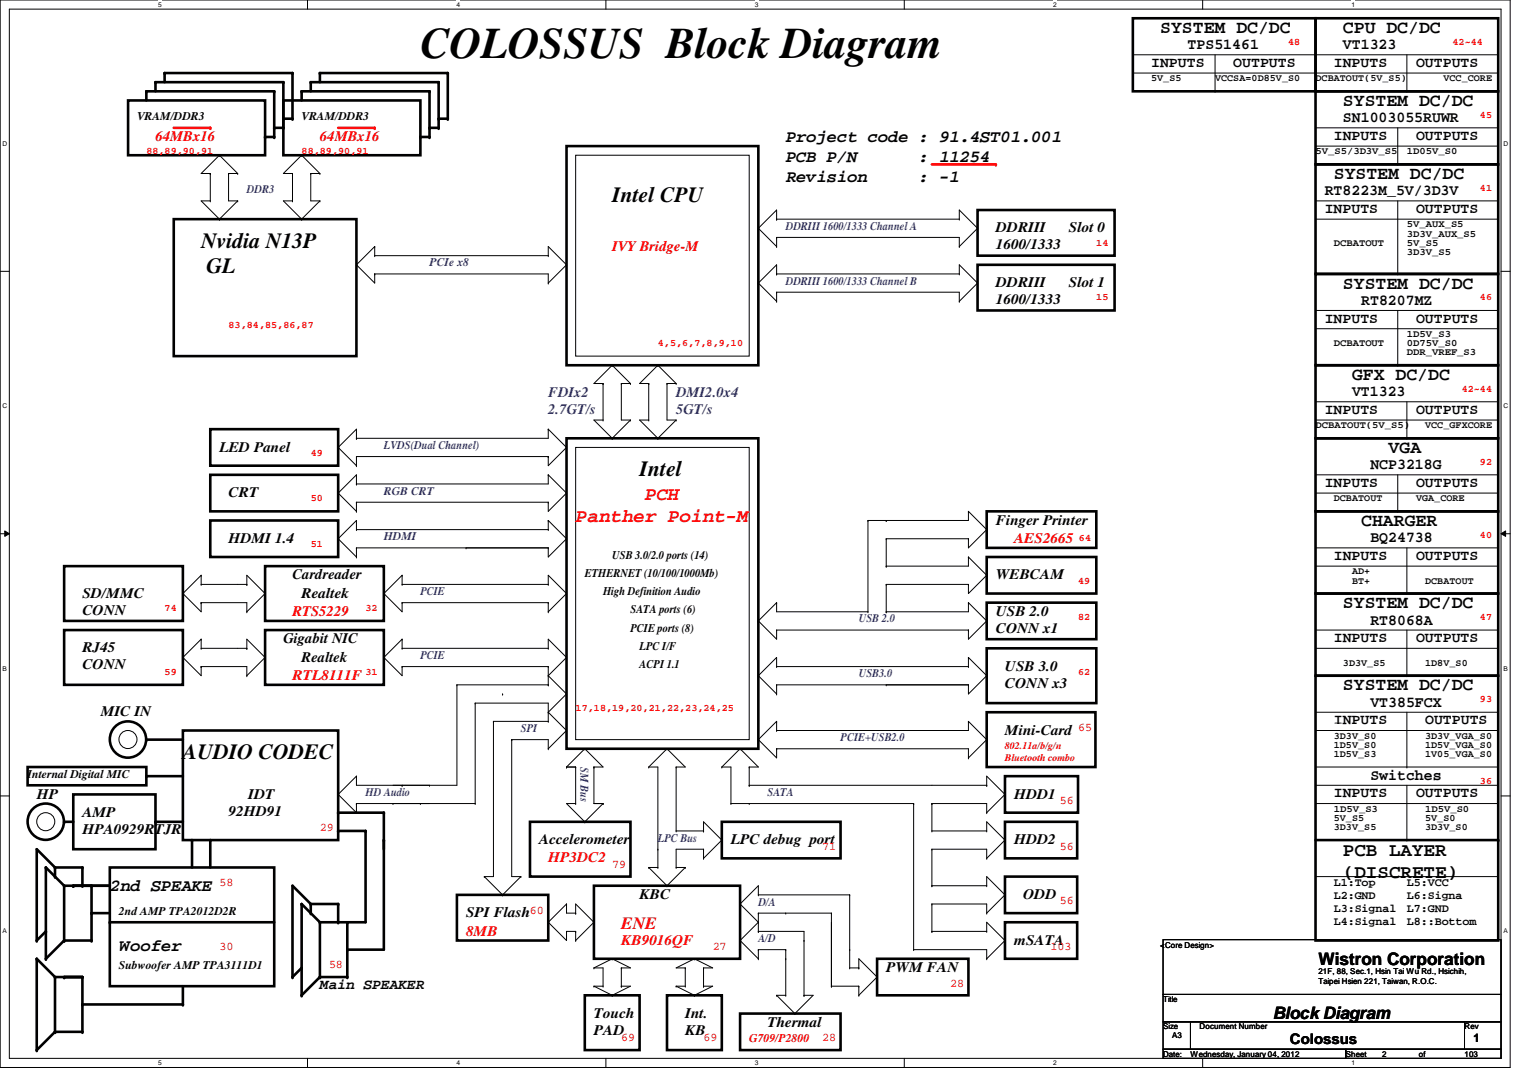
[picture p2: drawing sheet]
<svg xmlns="http://www.w3.org/2000/svg" width="297mm" height="210mm" viewBox="0 0 297 210" stroke-linecap="round" stroke-linejoin="round" font-family="sans-serif">
<defs><g id="words">
<text font-size="8.5" x="81.8" y="11.2">COLOSSUS Block Diagram</text>
<g font-size="4.2">
<text x="119.2" y="39.4">Intel CPU</text>
<text x="39.2" y="48.3">Nvidia N13P</text>
<text x="40.2" y="53.2">GL</text>
<text x="124.5" y="92.7">Intel</text>
<text x="35.6" y="147.8">AUDIO CODEC</text>
</g>
<g font-size="3.7" fill="#f00">
<text x="112.1" y="101.6">Panther Point-M</text>
<text x="125.5" y="97.4">PCH</text>
</g>
<g font-size="3.7">
<text x="261.4" y="166.8">PCB LAYER</text>
<text x="261.4" y="171">(DISCRETE)</text>
</g>
<g font-size="3.5">
<text x="225.8" y="6.4">SYSTEM DC/DC</text>
<text x="261.4" y="6.4">CPU DC/DC</text>
<text x="261.4" y="20.6">SYSTEM DC/DC</text>
<text x="259.6" y="34.8">SYSTEM DC/DC</text>
<text x="261.4" y="56.2">SYSTEM DC/DC</text>
<text x="263.2" y="74">GFX DC/DC</text>
<text x="270.3" y="88.2">VGA</text>
<text x="265" y="102.4">CHARGER</text>
<text x="261.4" y="118.4">SYSTEM DC/DC</text>
<text x="261.4" y="134.4">SYSTEM DC/DC</text>
</g>
<g font-size="3.3">
<text x="152.9" y="27.7">Project code : 91.4ST01.001</text>
<text x="152.9" y="31.6">PCB P/N</text>
<text x="152.9" y="35.4">Revision</text>
<text x="178.8" y="31.6">: 11254</text>
<text x="178.8" y="35.4">: -1</text>
<text x="21.4" y="173.5">2nd SPEAKE</text>
<text x="23.4" y="185.1">Woofer</text>
<text x="256.6" y="187.9">Wistron Corporation</text>
<text x="247.7" y="198.5">Block Diagram</text>
</g>
<text font-size="3.3" fill="#f00" x="120.9" y="180.8">ENE</text>
<g font-size="3">
<text x="231.2" y="9.6">TPS51461</text>
<text x="261.4" y="9.6">VT1323</text>
<text x="261.4" y="23.8">SN1003055RUWR</text>
<text x="257.8" y="38.1">RT8223M_5V/3D3V</text>
<text x="265" y="59.4">RT8207MZ</text>
<text x="263.2" y="77.2">VT1323</text>
<text x="266.7" y="91.4">NCP3218G</text>
<text x="266.7" y="105.6">BQ24738</text>
<text x="266.7" y="121.6">RT8068A</text>
<text x="266.7" y="137.6">VT385FCX</text>
<text x="266.7" y="151.8">Switches</text>
</g>
<g font-size="2.8">
<text x="224.1" y="13">INPUTS</text>
<text x="240.1" y="13">OUTPUTS</text>
<text x="259.6" y="13">INPUTS</text>
<text x="275.6" y="13">OUTPUTS</text>
<text x="259.6" y="27.3">INPUTS</text>
<text x="275.6" y="27.3">OUTPUTS</text>
<text x="257.8" y="41.5">INPUTS</text>
<text x="275.6" y="41.5">OUTPUTS</text>
<text x="193.8" y="45.3">DDRIII</text>
<text x="208.1" y="45.3">Slot 0</text>
<text x="193.8" y="48.6">1600/1333</text>
<text x="193.8" y="55.9">DDRIII</text>
<text x="193.8" y="59.2">1600/1333</text>
<text x="208.1" y="55.9">Slot 1</text>
<text x="257.8" y="62.8">INPUTS</text>
<text x="275.6" y="62.8">OUTPUTS</text>
<text x="257.8" y="80.6">INPUTS</text>
<text x="275.6" y="80.6">OUTPUTS</text>
<text x="42.7" y="87.9">LED Panel</text>
<text x="257.8" y="94.8">INPUTS</text>
<text x="275.6" y="94.8">OUTPUTS</text>
<text x="44.5" y="96.8">CRT</text>
<text x="44.5" y="105.7">HDMI 1.4</text>
<text x="193.8" y="102.2">Finger Printer</text>
<text x="56.9" y="112.8">Cardreader</text>
<text x="193.8" y="112.8">WEBCAM</text>
<text x="259.6" y="109.1">INPUTS</text>
<text x="275.6" y="109.1">OUTPUTS</text>
<text x="16" y="116.4">SD/MMC</text>
<text x="16" y="119.7">CONN</text>
<text x="58.7" y="116.4">Realtek</text>
<text x="193.8" y="119.9">USB 2.0</text>
<text x="55.2" y="125.3">Gigabit NIC</text>
<text x="193.8" y="123.2">CONN x1</text>
<text x="259.6" y="125.1">INPUTS</text>
<text x="275.6" y="125.1">OUTPUTS</text>
<text x="16" y="127">RJ45</text>
<text x="16" y="130.3">CONN</text>
<text x="58.7" y="128.8">Realtek</text>
<text x="195.6" y="130.6">USB 3.0</text>
<text x="195.6" y="133.9">CONN x3</text>
<text x="19.6" y="139.5">MIC IN</text>
<text x="195.6" y="143">Mini-Card</text>
<text x="259.6" y="141.1">INPUTS</text>
<text x="277.4" y="141.1">OUTPUTS</text>
<text x="7.2" y="155.5">HP</text>
<text x="48.3" y="155.5">IDT</text>
<text x="197.4" y="155.5">HDD1</text>
<text x="259.6" y="155.3">INPUTS</text>
<text x="275.6" y="155.3">OUTPUTS</text>
<text x="16" y="159">AMP</text>
<text x="44.5" y="158.8">92HD91</text>
<text x="16" y="162.3">HPA0929RTJR</text>
<text x="104.9" y="164.4">Accelerometer</text>
<text x="142.3" y="164.4">LPC debug port</text>
<text x="197.4" y="164.4">HDD2</text>
<text x="90.7" y="178.6">SPI Flash</text>
<text x="124.5" y="175">KBC</text>
<text x="199.2" y="175">ODD</text>
<text x="197.4" y="183.9">mSATA</text>
<text x="172.5" y="189.3">PWM FAN</text>
<text x="62.3" y="192.7">Main SPEAKER</text>
<text x="115.6" y="198.2">Touch</text>
<text x="115.6" y="201.5">PAD</text>
<text x="133.4" y="198.2">Int.</text>
<text x="133.4" y="201.5">KB</text>
<text x="149.4" y="199.9">Thermal</text>
<text x="251.1" y="203.4">Colossus</text>
</g>
<g font-size="2.8" fill="#f00">
<text x="30.3" y="27.5">64MBx16</text>
<text x="62.3" y="27.5">64MBx16</text>
<text x="119.2" y="48.8">IVY Bridge-M</text>
<text x="197.4" y="105.7">AES2665</text>
<text x="56.9" y="119.9">RTS5229</text>
<text x="56.9" y="132.4">RTL8111F</text>
<text x="106.7" y="167.9">HP3DC2</text>
<text x="90.7" y="182.2">8MB</text>
<text x="120.9" y="183.9">KB9016QF</text>
</g>
<g font-size="2.8" fill="#00f">
<text x="106.7" y="77.3">FDIx2</text>
<text x="131.6" y="77.3">DMI2.0x4</text>
<text x="106.7" y="80.6">2.7GT/s</text>
<text x="131.6" y="80.6">5GT/s</text>
</g>
<g font-size="2.3">
<text x="26.7" y="23.4">VRAM/DDR3</text>
<text x="58.7" y="23.4">VRAM/DDR3</text>
<text x="113.8" y="112.3">ETHERNET (10/100/1000Mb)</text>
<text x="119.2" y="108.8">USB 3.0/2.0 ports (14)</text>
<text x="117.4" y="115.9">High Definition Audio</text>
<text x="122.7" y="119.4">SATA ports (6)</text>
<text x="122.7" y="123">PCIE ports (8)</text>
<text x="124.5" y="130.1">ACPI 1.1</text>
<text x="124.5" y="126.5">LPC I/F</text>
<text x="5.4" y="151.4">Internal Digital MIC</text>
<text x="259.6" y="172.6">L1:Top</text>
<text x="273.9" y="172.6">L5:VCC</text>
<text x="23.2" y="178.1">2nd AMP TPA2012D2R</text>
<text x="259.6" y="175.1">L2:GND</text>
<text x="259.6" y="177.6">L3:Signal</text>
<text x="273.9" y="175.1">L6:Signa</text>
<text x="273.9" y="177.6">L7:GND</text>
<text x="259.6" y="180.2">L4:Signal</text>
<text x="273.9" y="180.2">L8::Bottom</text>
<text x="23.2" y="188.8">Subwoofer AMP TPA3111D1</text>
<text x="286.8" y="202.9">1</text>
</g>
<g font-size="2.3" fill="#00f">
<text x="48" y="37.6">DDR3</text>
<text x="152.9" y="44.7">DDRIII 1600/1333 Channel A</text>
<text x="83.6" y="51.9">PCIe x8</text>
<text x="152.9" y="55.4">DDRIII 1600/1333 Channel B</text>
<text x="74.7" y="87.4">LVDS(Dual Channel)</text>
<text x="74.7" y="96.3">RGB CRT</text>
<text x="74.7" y="105.2">HDMI</text>
<text x="81.8" y="115.9">PCIE</text>
<text x="167.2" y="121.2">USB 2.0</text>
<text x="81.8" y="128.3">PCIE</text>
<text x="167.2" y="131.9">USB3.0</text>
<text x="101.4" y="142.5">SPI</text>
<text x="113" y="149.4" transform="rotate(90 113 149.4)">SM Bus</text>
<text x="163.6" y="144.3">PCIE+USB2.0</text>
<text x="71.2" y="155">HD Audio</text>
<text x="149.4" y="155">SATA</text>
<text x="128.1" y="163.9">LPC Bus</text>
<text x="147.6" y="176.3">D/A</text>
<text x="147.6" y="183.4">A/D</text>
</g>
<g font-size="2.3" fill="#f00">
<text x="209.8" y="142.3">65</text>
<text x="62.3" y="161.9">29</text>
<text x="206.3" y="156.5">56</text>
<text x="160.1" y="165.4">71</text>
<text x="206.3" y="165.4">56</text>
<text x="42.7" y="172.6">58</text>
<text x="119.2" y="169">79</text>
<text x="103.2" y="177.9">60</text>
<text x="206.3" y="176.1">56</text>
<text x="42.7" y="185">30</text>
<text x="138.7" y="185">27</text>
<text x="204.5" y="185">103</text>
<text x="64" y="188.6">58</text>
<text x="185" y="192.1">28</text>
<text x="120.9" y="202.8">69</text>
<text x="136.9" y="202.8">69</text>
<text x="145.8" y="203">G709/P2800</text>
<text x="160.1" y="202.8">28</text>
</g>
<g font-size="1.9" fill="#f00">
<text x="250.7" y="8.7">48</text>
<text x="282.7" y="8.7">42~44</text>
<text x="288.1" y="22.9">45</text>
<text x="28.5" y="30.1">88,89,90,91</text>
<text x="58.7" y="30.1">88,89,90,91</text>
<text x="288.1" y="37.2">41</text>
<text x="213.4" y="47.8">14</text>
<text x="213.4" y="58.5">15</text>
<text x="288.1" y="58.5">46</text>
<text x="44.5" y="63.8">83,84,85,86,87</text>
<text x="128.1" y="67.4">4,5,6,7,8,9,10</text>
<text x="284.5" y="76.3">42~44</text>
<text x="60.5" y="88.7">49</text>
<text x="288.1" y="90.5">92</text>
<text x="60.5" y="97.6">50</text>
<text x="60.5" y="106.5">51</text>
<text x="210" y="105.3">64</text>
<text x="288.1" y="104.7">40</text>
<text x="209.8" y="113.6">49</text>
<text x="32" y="119">74</text>
<text x="71.2" y="119">32</text>
<text x="209.8" y="120.7">82</text>
<text x="288.1" y="120.7">47</text>
<text x="32" y="131.4">59</text>
<text x="71.2" y="131.4">31</text>
<text x="209.8" y="131.4">62</text>
<text x="288.1" y="136.7">93</text>
<text x="112.1" y="138.5">17,18,19,20,21,22,23,24,25</text>
<text x="195.6" y="145.8">802.11a/b/g/n</text>
<text x="195.6" y="148.1">Bluetooth combo</text>
<text x="288.1" y="152.7">36</text>
</g>
<g font-size="1.9">
<text x="224.1" y="15.8">5V_S5</text>
<text x="236.5" y="15.8">VCCSA=0D85V_S0</text>
<text x="256.1" y="15.8">DCBATOUT(5V_S5)</text>
<text x="281" y="15.8">VCC_CORE</text>
<text x="256.1" y="30.1">5V_S5/3D3V_S5</text>
<text x="273.9" y="30.1">1D05V_S0</text>
<text x="259.6" y="47.8">DCBATOUT</text>
<text x="273.9" y="47.8">5V_S5</text>
<text x="273.9" y="46.1">3D3V_AUX_S5</text>
<text x="273.9" y="44.3">5V_AUX_S5</text>
<text x="273.9" y="49.6">3D3V_S5</text>
<text x="273.9" y="65.6">1D5V_S3</text>
<text x="259.6" y="67.4">DCBATOUT</text>
<text x="273.9" y="67.4">0D75V_S0</text>
<text x="273.9" y="69.2">DDR_VREF_S3</text>
<text x="256.1" y="83.4">DCBATOUT(5V_S5)</text>
<text x="277.4" y="83.4">VCC_GFXCORE</text>
<text x="259.6" y="97.6">DCBATOUT</text>
<text x="275.6" y="97.6">VGA_CORE</text>
<text x="263.2" y="111.8">AD+</text>
<text x="263.2" y="113.6">BT+</text>
<text x="277.4" y="113.6">DCBATOUT</text>
<text x="261.4" y="129.6">3D3V_S5</text>
<text x="277.4" y="129.6">1D8V_S0</text>
<text x="259.6" y="143.8">3D3V_S0</text>
<text x="277.4" y="143.8">3D3V_VGA_S0</text>
<text x="259.6" y="145.6">1D5V_S0</text>
<text x="259.6" y="147.4">1D5V_S3</text>
<text x="277.4" y="145.6">1D5V_VGA_S0</text>
<text x="277.4" y="147.4">1V05_VGA_S0</text>
<text x="259.6" y="158.1">1D5V_S3</text>
<text x="259.6" y="159.9">5V_S5</text>
<text x="259.6" y="161.6">3D3V_S5</text>
<text x="277.4" y="158.1">1D5V_S0</text>
<text x="277.4" y="159.9">5V_S0</text>
<text x="277.4" y="161.6">3D3V_S0</text>
</g>
<g font-size="1.6" fill="#fff">
<text x="259.6" y="116.8">26</text>
<text x="259.6" y="141.7">26</text>
<text x="160.1" y="205.7">25</text>
</g>
<g font-size="1.6">
<text x="225.8" y="184.6">&lt;Core Design&gt;</text>
<text x="256.6" y="189.7">21F, 88, Sec.1, Hsin Tai Wu Rd., Hsichih,</text>
<text x="256.6" y="191.6">Taipei Hsien 221, Taiwan, R.O.C.</text>
<text x="226.4" y="195.1">Title</text>
<text x="226.4" y="200.4">Size</text>
<text x="228.2" y="202.2">A3</text>
<text x="233.5" y="200.4">Document Number</text>
<text x="285.1" y="200.4">Rev</text>
<text x="226.4" y="205.7">Date:</text>
<text x="231.7" y="205.7">Wednesday, January 04, 2012</text>
<text x="262" y="205.7">Sheet</text>
<text x="269.1" y="205.7">2</text>
<text x="276.2" y="205.7">of</text>
<text x="285.1" y="205.7">103</text>
</g>
<g font-size="1.3">
<text x="30.8" y="1.3">5</text>
<text x="88.9" y="1.3">4</text>
<text x="146.9" y="1.3">3</text>
<text x="205" y="1.3">2</text>
<text x="263.1" y="1.3">1</text>
<text x=".5" y="28.4">D</text>
<text x="292.6" y="28.4">D</text>
<text x=".5" y="79.5">C</text>
<text x="292.6" y="79.5">C</text>
<text x=".5" y="130.6">B</text>
<text x="292.6" y="130.6">B</text>
<text x=".5" y="181.7">A</text>
<text x="292.6" y="181.7">A</text>
<text x="30.8" y="207.4">5</text>
<text x="88.9" y="207.4">4</text>
<text x="146.9" y="207.4">3</text>
<text x="205" y="207.4">2</text>
<text x="263.1" y="207.4">1</text>
</g>
</g></defs>
<path d="M0 0h294v207.9h-294zM1.8 1.8h290.4v204.3h-290.4z" fill="none" stroke="#000" stroke-width=".19"/>
<g fill="#fff">
<path d="M30.8 .2h.7v1.4h-.7z"/>
<path d="M30.8 206.2h.7v1.4h-.7z"/>
</g>
<path d="M59.9 0v1.8M59.9 206.1v1.8" fill="none" stroke="#000" stroke-width=".19"/>
<g fill="#fff">
<path d="M88.9 .2h.6v1.4h-.6z"/>
<path d="M88.9 206.2h.6v1.4h-.6z"/>
</g>
<path d="M117.9 0v1.8M117.9 206.1v1.8" fill="none" stroke="#000" stroke-width=".19"/>
<g fill="#fff">
<path d="M146.9 .2h.7v1.4h-.7z"/>
<path d="M146.9 206.2h.7v1.4h-.7z"/>
</g>
<path d="M176 0v1.8M176 206.1v1.8" fill="none" stroke="#000" stroke-width=".19"/>
<g fill="#fff">
<path d="M205 .2h.7v1.4h-.7z"/>
<path d="M205 206.2h.7v1.4h-.7z"/>
</g>
<path d="M234.1 0v1.8M234.1 206.1v1.8" fill="none" stroke="#000" stroke-width=".19"/>
<g fill="#fff">
<path d="M263.1 .2h.7v1.4h-.7z"/>
<path d="M263.1 206.2h.7v1.4h-.7z"/>
<path d="M.5 27.3h.9v1.4h-.9z"/>
<path d="M292.6 27.3h.9v1.4h-.9z"/>
<path d="M.5 78.4h.9v1.4h-.9z"/>
<path d="M292.6 78.4h.9v1.4h-.9z"/>
</g>
<path d="M0 52.8h1.8M292.2 52.8h1.8" fill="none" stroke="#000" stroke-width=".19"/>
<g fill="#fff">
<path d="M.5 129.5h.8v1.4h-.8z"/>
<path d="M292.6 129.5h.9v1.4h-.9z"/>
</g>
<path d="M0 103.9h1.8M.9 103.4l.9 .5-.9 .5zM292.2 103.9l.9-.5v1zM292.2 103.9h1.8" fill="none" stroke="#000" stroke-width=".19"/>
<path d="M.9 103.4l.9 .5-.9 .5zM292.2 103.9l.9-.5v1z" fill="#000"/>
<g fill="#fff">
<path d="M.5 180.5h.8v1.4h-.8z"/>
<path d="M292.6 180.5h.9v1.4h-.9z"/>
</g>
<g fill="none" stroke="#000" stroke-width=".19">
<path d="M220.5 10.7h71.1M220.5 14.2h71.1M236.5 17.8h.1M236.5 10.7v7.1M256.1 10.7h.1M256.1 14.2h.1M273.9 17.8h.1M273.9 10.7v7.1M291.6 10.7h.1M291.6 14.2h.1M40.9 33.8h.1M40.9 39.1h.1"/>
<path d="M40.9 39.1h-1.7l3.5 3.6M40.9 33.8v5.3M42.7 30.2h.1M42.7 30.2l-3.5 3.6h1.7M42.7 30.2l3.6 3.6M44.5 33.8h.1M44.5 33.8v5.3h1.8M44.5 33.8h1.8M46.3 33.8h.1M46.3 39.1h.1M46.3 39.1l-3.6 3.6M56.9 33.8h.1"/>
<path d="M56.9 39.1h.1M56.9 39.1h-1.7l3.5 3.6M56.9 33.8v5.3M58.7 30.2h.1M58.7 30.2l-3.5 3.6h1.7M58.7 30.2l3.6 3.6M60.5 33.8h.1M60.5 33.8v5.3h1.8M60.5 33.8h1.8M62.3 33.8h.1M62.3 39.1h.1M62.3 39.1l-3.6 3.6"/>
<path d="M112.1 30.2h33.7v39.1h-33.7zM256.1 39.1h35.5M256.1 28.4h35.5M256.1 24.9h35.5M272.1 32h.1M272.1 24.9v7.1M272.1 39.1v14.2M291.6 39.1h.1M291.6 28.4h.1M291.6 24.9h.1M42.7 42.7h.1M58.7 42.7h.1"/>
<path d="M69.4 51.6h.1M69.4 51.6l3.5 3.5v-1.8M72.9 53.3h.1M72.9 48h.1M72.9 49.8h.1M72.9 53.3h33.8v1.8M72.9 48l-3.5 3.6M72.9 48v1.8M72.9 49.8h33.8M106.7 55.1h.1M106.7 49.8h.1M106.7 49.8v-1.8l3.6 3.6"/>
<path d="M110.3 51.6h.1M110.3 51.6l-3.6 3.5M147.6 44.4h.1M147.6 55.1h.1M147.6 44.4l3.6 3.6M147.6 55.1l3.6 3.6M151.2 42.7h.1M151.2 48h.1M151.2 46.2h.1M151.2 53.3h.1M151.2 58.7h.1M151.2 56.9h.1"/>
<path d="M151.2 46.2h35.5v1.8M151.2 56.9h35.5v1.8M151.2 42.7v-1.8l-3.6 3.5M151.2 46.2v1.8M151.2 53.3v-1.7l-3.6 3.5M151.2 56.9v1.8M151.2 42.7h35.5M151.2 53.3h35.5M186.7 42.7h.1M186.7 48h.1M186.7 53.3h.1M186.7 58.7h.1"/>
<path d="M186.7 42.7v-1.8l3.6 3.5M186.7 53.3v-1.7l3.6 3.5M190.3 44.4h.1M190.3 55.1h.1M190.3 44.4l-3.6 3.6M190.3 55.1l-3.6 3.6M256.1 42.7h35.5M272.1 53.3h.1M291.6 42.7h.1M117.4 74.7h.1M117.4 74.7v7.1M119.2 71.1h.1"/>
<path d="M119.2 71.1l-3.6 3.6h1.8M119.2 71.1l3.5 3.6M120.9 74.7h.1M120.9 74.7h1.8M120.9 74.7v7.1h1.8M122.7 74.7h.1M126.3 74.7h.1M126.3 74.7v7.1M128.1 71.1h.1M128.1 71.1l-3.6 3.6h1.8M128.1 71.1l3.5 3.6M129.8 74.7h.1"/>
<path d="M129.8 74.7h1.8M129.8 74.7v7.1h1.8M131.6 74.7h.1M256.1 64h35.5M256.1 60.5h35.5M256.1 78.2h35.5M272.1 71.1h.1M272.1 60.5v10.6M273.9 78.2v7.1M291.6 64h.1M291.6 60.5h.1M291.6 78.2h.1"/>
<path d="M65.8 87.1h.1M65.8 96h.1M65.8 87.1l3.6 3.6M65.8 96l3.6 3.6M69.4 85.3h.1M69.4 90.7h.1M69.4 97.8h.1M69.4 94.2h.1M69.4 99.6h.1M69.4 94.2v-1.7l-3.6 3.5M69.4 85.3v-1.7l-3.6 3.5M69.4 97.8v1.8"/>
<path d="M69.4 97.8h37.3M106.7 83.6h.1M106.7 88.9h.1M106.7 92.5h.1M106.7 97.8h.1M106.7 83.6v1.7h-37.3M106.7 92.5v1.7h-37.3M106.7 88.9h-37.3v1.8M106.7 83.6l3.6 3.5M106.7 92.5l3.6 3.5M110.3 87.1h.1M110.3 96h.1"/>
<path d="M110.3 87.1l-3.6 3.6v-1.8M110.3 96l-3.6 3.6v-1.8M112.1 87.1h33.7v56.9h-33.7zM117.4 81.8h.1M117.4 81.8h-1.8l3.6 3.5M119.2 85.3h.1M122.7 81.8h.1M122.7 81.8l-3.5 3.5M126.3 81.8h.1M126.3 81.8h-1.8l3.6 3.5M128.1 85.3h.1M131.6 81.8h.1"/>
<path d="M131.6 81.8l-3.5 3.5M188.5 99.6h.1M188.5 99.6v1.7h-19.6M188.5 99.6l3.6 3.5M256.1 92.5h.1M256.1 81.8h35.5M256.1 92.5h35.5M256.1 96h35.5M272.1 99.6h.1M272.1 92.5v7.1M273.9 85.3h.1M291.6 96h.1"/>
<path d="M291.6 81.8h.1M35.6 115.6h.1M35.6 115.6l3.6 3.5v-1.8M39.2 117.3h.1M39.2 113.8h.1M39.2 112h.1M39.2 117.3h8.8v1.8M39.2 113.8h8.8M39.2 112l-3.6 3.6M39.2 112v1.8M48 113.8h.1M48 119.1h.1"/>
<path d="M48 113.8v-1.8l3.6 3.6M51.6 115.6h.1M51.6 115.6l-3.6 3.5M65.8 104.9h.1M65.8 104.9l3.6 3.6M69.4 106.7h.1M69.4 103.1h.1M69.4 108.5h.1M69.4 106.7h37.3M69.4 103.1v-1.8l-3.6 3.6M69.4 106.7v1.8M69.4 103.1h37.3"/>
<path d="M74.7 115.6h.1M74.7 115.6l3.6 3.5v-1.8M78.3 113.8h.1M78.3 112h.1M78.3 117.3h.1M78.3 112l-3.6 3.6M78.3 117.3h28.4M78.3 113.8h28.4M78.3 112v1.8M90.7 106.7h.1M106.7 106.7h.1M106.7 101.3h.1"/>
<path d="M106.7 103.1h.1M106.7 113.8h.1M106.7 119.1h.1M106.7 117.3h.1M106.7 101.3v1.8M106.7 113.8v-1.8l3.6 3.6M106.7 117.3v1.8M106.7 101.3l3.6 3.6M110.3 104.9h.1M110.3 115.6h.1M110.3 104.9l-3.6 3.6v-1.8M110.3 115.6l-3.6 3.5"/>
<path d="M151.2 117.3h.1M151.2 117.3v1.8h17.7M151.2 117.3l-3.6 3.6M168.9 101.3h.1M168.9 119.1h.1M168.9 101.3v17.8M172.5 101.3h.1M172.5 104.9h.1M172.5 110.2h.1M172.5 113.8h.1M172.5 119.1h.1M172.5 113.8h16"/>
<path d="M172.5 104.9h16M172.5 104.9v5.3M172.5 113.8v5.3M188.5 104.9h.1M188.5 108.5h.1M188.5 113.8h.1M188.5 117.3h.1M188.5 108.5v1.7h-16M188.5 117.3v1.8h-16M188.5 108.5l3.6 3.5M188.5 117.3l3.6 3.6M192.1 103.1h.1"/>
<path d="M192.1 112h.1M192.1 103.1l-3.6 3.6v-1.8M192.1 112l-3.6 3.6v-1.8M256.1 106.7h.1M256.1 110.2h35.5M256.1 106.7h35.5M273.9 115.6h.1M273.9 106.7v8.9M291.6 110.2h.1M35.6 128h.1M35.6 128l3.6 3.6v-1.8M39.2 129.8h.1"/>
<path d="M39.2 126.2h.1M39.2 124.5h.1M39.2 126.2h8.8M39.2 129.8h8.8v1.8M39.2 124.5l-3.6 3.5M39.2 124.5v1.7M48 131.6h.1M48 126.2h.1M48 126.2v-1.7l3.6 3.5M51.6 128h.1M51.6 128l-3.6 3.6M74.7 128h.1"/>
<path d="M74.7 128l3.6 3.6v-1.8M78.3 126.2h.1M78.3 124.5h.1M78.3 129.8h.1M78.3 124.5l-3.6 3.5M78.3 126.2h28.4M78.3 129.8h28.4M78.3 124.5v1.7M88.9 133.3h.1M88.9 133.3v19.6h-19.5v-1.8M88.9 133.3h17.8M92.5 136.9h.1"/>
<path d="M92.5 136.9h14.2v3.6M92.5 136.9v19.6M97.8 135.1h.1M106.7 133.3h.1M106.7 138.7h.1M106.7 126.2h.1M106.7 131.6h.1M106.7 129.8h.1M106.7 126.2v-1.7l3.6 3.5M106.7 129.8v3.5M106.7 131.6l3.6 3.5M106.7 138.7l3.6 3.5"/>
<path d="M110.3 135.1h.1M110.3 128h.1M110.3 135.1l-3.6 3.6M110.3 128l-3.6 3.6M147.6 120.9h.1M147.6 131.6h.1M147.6 120.9l3.6 3.6v-1.8M147.6 131.6l3.6 3.5M151.2 122.7h.1M151.2 133.3h.1M151.2 129.8h.1M151.2 135.1h.1"/>
<path d="M151.2 129.8v-1.8l-3.6 3.6M151.2 133.3v1.8M151.2 122.7h37.3M151.2 129.8h37.3M151.2 133.3h37.3M172.5 133.3h.1M188.5 122.7h.1M188.5 133.3h.1M188.5 128h.1M188.5 129.8h.1M188.5 128v1.8M188.5 128l3.6 3.6"/>
<path d="M192.1 120.9h.1M192.1 131.6h.1M192.1 120.9l-3.6 3.6v-1.8M192.1 131.6l-3.6 3.5v-1.8M256.1 122.7h.1M256.1 138.7h35.5M256.1 126.2h35.5M256.1 122.7h35.5M273.9 131.6h.1M273.9 122.7v8.9M273.9 138.7v10.7M291.6 138.7h.1"/>
<path d="M291.6 126.2h.1M0 155h1.8M65.8 154.7h.1M65.8 154.7l3.6 3.5v-1.7M69.4 156.5h.1M69.4 151.1h.1M69.4 156.5h23.1M69.4 151.1l-3.6 3.6M76.5 156.5h.1M78.3 152.9h.1M81.8 156.5h.1M83.6 152.9h.1"/>
<path d="M92.5 156.5h.1M96.1 140.5h.1M96.1 140.5v30.2h-1.8M96.1 140.5h10.6M99.6 144h.1M99.6 144h7.1v1.8M99.6 144v26.7h1.8M106.7 140.5h.1M106.7 145.8h.1M110.3 142.2h.1M110.3 149.4h.1M110.3 149.4h1.8"/>
<path d="M110.3 142.2l-3.6 3.6M112.1 156.5h.1M112.1 149.4h.1M112.1 156.5h-1.8l3.5 3.5M112.1 149.4v7.1M113.8 145.8h.1M113.8 145.8l3.6 3.6h-1.8M113.8 145.8l-3.5 3.6M115.6 149.4h.1M115.6 149.4v7.1h1.8M117.4 156.5h.1M117.4 156.5l-3.6 3.5"/>
<path d="M126.3 149.4h.1M126.3 149.4h1.8v19.5M129.8 145.8h.1M129.8 145.8l3.6 3.6h-1.8M129.8 145.8l-3.5 3.6M131.6 149.4h.1M131.6 149.4v12.4M140.5 149.4h.1M140.5 149.4h1.8v7.1M142.3 156.5h.1M142.3 156.5h35.5M144.1 145.8h.1"/>
<path d="M144.1 145.8l3.5 3.6h-1.8M144.1 145.8l-3.6 3.6M145.8 152.9h.1M145.8 156.5h.1M145.8 149.4h.1M145.8 149.4v3.5M145.8 152.9h46.3M147.6 144h.1M147.6 144l3.6 3.6v-1.8M151.2 140.5h.1M151.2 145.8h.1M151.2 142.2h.1"/>
<path d="M151.2 140.5v1.7M151.2 145.8h37.3v1.8M151.2 140.5l-3.6 3.5M177.8 156.5h.1M177.8 156.5v28.4M181.4 156.5h.1M181.4 156.5v5.3M181.4 156.5h10.7v1.7M188.5 140.5h.1M188.5 147.6h.1M188.5 140.5v1.7h-37.3M188.5 140.5l3.6 3.5"/>
<path d="M192.1 158.2h.1M192.1 152.9h.1M192.1 144h.1M192.1 152.9v-1.8l3.5 3.6M192.1 144l-3.6 3.6M195.6 154.7h.1M195.6 154.7l-3.5 3.5M256.1 152.9h.1M256.1 142.2h.1M256.1 156.5h35.5M256.1 152.9h35.5M256.1 149.4h35.5"/>
<path d="M256.1 142.2h35.5M273.9 149.4h.1M273.9 152.9v10.7M291.6 149.4h.1M291.6 156.5h.1M292.2 155h1.8M94.3 170.7h.1M94.3 170.7l3.5 3.5M97.8 174.2h.1M101.4 170.7h.1M101.4 170.7l-3.6 3.5M106.7 179.6h.1"/>
<path d="M106.7 179.6l3.6 3.5v-1.7M110.3 176h.1M110.3 176v1.8h1.8M110.3 176l-3.6 3.6M112.1 177.8h.1M112.1 177.8v-1.8l3.5 3.6M113.8 160h.1M115.6 179.6h.1M115.6 179.6l-3.5 3.5M126.3 168.9h.1M126.3 168.9h1.8M126.3 168.9l3.5 3.6"/>
<path d="M128.1 165.4h.1M128.1 168.9h.1M129.8 172.5h.1M131.6 161.8h.1M131.6 168.9h.1M131.6 168.9h1.8M131.6 161.8h5.3M133.4 168.9h.1M133.4 168.9l-3.6 3.6M136.9 161.8h.1M136.9 165.4h.1M136.9 167.1h.1"/>
<path d="M136.9 165.4h-5.3v3.5M136.9 161.8v-1.8l3.6 3.6M136.9 165.4v1.7M140.5 163.6h.1M140.5 163.6l-3.6 3.5M144.1 176h.1M144.1 176l3.5 3.6M147.6 179.6h.1M147.6 174.2h.1M147.6 177.8h.1M147.6 177.8h14.2M147.6 174.2v-1.7l-3.5 3.5"/>
<path d="M147.6 177.8v3.6M147.6 179.6l-3.5 3.5M147.6 174.2h17.8M152.9 177.8h.1M161.8 177.8h.1M161.8 177.8v14.2M165.4 174.2h.1M165.4 174.2v14.3M181.4 172.5h.1M181.4 161.8h.1M181.4 165.4h.1M181.4 176h.1"/>
<path d="M181.4 165.4v7.1M181.4 176v5.4M181.4 161.8h10.7M181.4 165.4h10.7v1.7M181.4 176h10.7v1.8M181.4 172.5h10.7M192.1 167.1h.1M192.1 161.8h.1M192.1 177.8h.1M192.1 172.5h.1M192.1 161.8v-1.8l3.5 3.6M192.1 172.5v-1.8l3.5 3.5"/>
<path d="M195.6 163.6h.1M195.6 174.2h.1M195.6 163.6l-3.5 3.5M195.6 174.2l-3.5 3.6M256.1 170.7h35.5M273.9 163.6h.1M291.6 170.7h.1M110.3 181.4h.1M110.3 181.4h1.8M112.1 183.1h.1M112.1 181.4h.1M112.1 181.4v1.7"/>
<path d="M115.6 192h.1M115.6 188.5h.1M115.6 188.5h1.8v3.5M115.6 192h1.8M115.6 192l3.6 1.8M117.4 192h.1M119.2 186.7h.1M119.2 193.8h.1M119.2 186.7l-3.6 1.8M119.2 186.7l3.5 1.8h-1.8M120.9 188.5h.1M120.9 192h.1"/>
<path d="M120.9 192h1.8l-3.5 1.8M120.9 188.5v3.5M131.6 192h.1M131.6 192h1.8M131.6 192l3.6 1.8M133.4 188.5h.1M133.4 192h.1M133.4 188.5v3.5M135.2 186.7h.1M135.2 193.8h.1M135.2 186.7l-3.6 1.8h1.8M135.2 186.7l3.5 1.8h-1.8"/>
<path d="M136.9 192h.1M136.9 188.5h.1M136.9 192h1.8l-3.5 1.8M136.9 188.5v3.5M144.1 183.1h.1M144.1 183.1l3.5 3.6M147.6 186.7h.1M147.6 181.4h.1M147.6 184.9h.1M147.6 184.9v1.8M147.6 184.9h5.3M147.6 181.4h8.9v12.4"/>
<path d="M151.2 193.8h.1M151.2 193.8h1.7M151.2 193.8l3.5 3.6M152.9 184.9h.1M152.9 193.8h.1M152.9 186.7h.1M152.9 184.9v8.9M154.7 197.4h.1M156.5 193.8h.1M156.5 183.1h.1M156.5 193.8h1.8l-3.6 3.6M161.8 192h.1"/>
<path d="M161.8 192h5.4M165.4 184.9h.1M165.4 188.5h.1M165.4 188.5h1.8M167.2 193.8h.1M167.2 188.5h.1M167.2 192h.1M167.2 188.5v-1.8l3.5 3.5M167.2 192v1.8M170.7 190.2h.1M170.7 190.2l-3.5 3.6M177.8 184.9h.1"/>
<path d="M177.8 184.9h14.3v1.8M181.4 181.4h.1M181.4 181.4h10.7M192.1 186.7h.1M192.1 181.4h.1M192.1 181.4v-1.8l3.5 3.5M195.6 183.1h.1M195.6 183.1l-3.5 3.6M226.4 183h65.8v10.6h-65.8zM226.4 193.6h65.8v5.4h-65.8zM226.4 199h5.3v5.3h-5.3zM231.7 199h53.4v5.3h-53.4z"/>
<path d="M285.1 199h7.1v5.3h-7.1zM226.4 204.3h35.6v1.8h-35.6zM262 204.3h30.2v1.8h-30.2z"/>
<circle cx="8.9" cy="160" r="1.76"/>
<circle cx="24.9" cy="144" r="1.76"/>
</g>
<g fill="none" stroke="#000" stroke-width=".51">
<path d="M24.9 19.6h26.7v10.6h-26.7zM28.5 19.6v-1.8h24.9v8.9h-1.8M30.3 17.8v-1.8h24.9v8.9h-1.8M32 16v-1.8h24.9v8.9h-1.7M55.2 19.6h26.6v10.6h-26.6zM58.7 19.6v-1.8h24.9v8.9h-1.8M60.5 17.8v-1.8h24.9v8.9h-1.8M62.3 16v-1.8h24.9v8.9h-1.8M220.5 3.6h35.6v14.2h-35.6zM256.1 17.8h35.5v14.2h-35.5zM256.1 3.6h35.5v14.2h-35.5zM110.3 28.4h37.3v42.7h-37.3z"/>
<path d="M256.1 32h35.5v21.3h-35.5zM33.8 42.7h35.6v26.6h-35.6zM190.3 51.6h26.7v8.9h-26.7zM190.3 40.9h26.7v8.9h-26.7zM256.1 53.3h35.5v17.8h-35.5zM256.1 71.1h35.5v14.2h-35.5zM40.9 83.6h24.9v7.1h-24.9zM40.9 92.5h24.9v7.1h-24.9zM110.3 85.3h37.3v60.5h-37.3zM192.1 99.6h21.3v7.1h-21.3zM256.1 85.3h35.5v14.3h-35.5zM256.1 99.6h35.5v16h-35.5z"/>
<path d="M12.5 110.2h23.1v10.7h-23.1zM40.9 101.3h24.9v7.2h-24.9zM51.6 110.2h23.1v10.7h-23.1zM192.1 117.3h21.3v7.2h-21.3zM192.1 108.5h21.3v7.1h-21.3zM256.1 115.6h35.5v16h-35.5zM12.5 122.7h23.1v10.6h-23.1zM51.6 122.7h23.1v10.6h-23.1zM192.1 126.2h21.3v10.7h-21.3zM192.1 138.7h21.1v10.7h-21.1zM256.1 131.6h35.5v51.5h-35.5zM5.4 149.4h23.1v3.5h-23.1z"/>
<path d="M14.3 154.7h16v10.7h-16zM28.5 151.1h7.1M28.5 144h7.1M35.6 142.2h30.2v21.4h-30.2zM65.8 158.2h8.9v26.7h-7.1M195.6 151.1h14.2v7.1h-14.2zM10.7 168.9l-3.5-3.5v17.7l1.7-1.7M10.7 168.9h5.3v3.6M10.7 168.9v1.8M12.5 160h1.8M12.5 172.5l-3.6-3.6v17.8l3.6-3.6M12.5 172.5h8.9"/>
<path d="M12.5 172.5v10.6M17.8 177.8h3.6M17.8 172.5v10.6h-5.3M21.4 168.9h32v23.1h-32zM21.4 179.6h32M30.3 160h5.3M37.4 163.6v5.3M40.9 163.6v5.3M60.5 176l-3.6-3.5v17.7l1.8-1.7M60.5 176h5.3v3.6M60.5 176v1.8M62.3 179.6l-3.6-3.6v17.8l3.6-3.6"/>
<path d="M62.3 179.6v10.6M65.8 161.8h5.4v17.8h-8.9M67.6 179.6v10.6h-5.3M88.9 174.2h17.8v8.9h-17.8zM103.2 160h19.5v10.7h-19.5zM115.6 172.5h28.5v14.2h-28.5zM140.5 160h23.1v7.1h-23.1zM195.6 170.7h14.1v7.1h-14.1zM195.6 179.6h14.1v7.1h-14.1zM195.6 160h14.1v7.1h-14.1zM256.1 163.6h35.5M10.7 190.2h5.3v10.7h-5.3"/>
<path d="M10.7 190.2l-3.5-3.5v17.8l3.5-3.6M10.7 190.2v10.7M35.6 192v3.6h-19.6M113.8 193.8h10.7v10.7h-10.7zM129.8 193.8h10.7v10.7h-10.7zM144.1 197.4h19.5v7.1h-19.5zM170.7 186.7h17.8v7.1h-17.8z"/>
<circle cx="8.9" cy="160" r="3.5"/>
<circle cx="24.9" cy="144" r="3.5"/>
</g>
<g fill="#000">
<circle cx="28.5" cy="17.8" r=".25"/>
<circle cx="30.3" cy="16" r=".25"/>
<circle cx="32" cy="14.2" r=".25"/>
<circle cx="53.4" cy="17.8" r=".25"/>
<circle cx="55.2" cy="16" r=".25"/>
<circle cx="56.9" cy="14.2" r=".25"/>
<circle cx="58.7" cy="17.8" r=".25"/>
<circle cx="60.5" cy="16" r=".25"/>
<circle cx="62.3" cy="14.2" r=".25"/>
<circle cx="83.6" cy="17.8" r=".25"/>
<circle cx="85.4" cy="16" r=".25"/>
<circle cx="87.2" cy="14.2" r=".25"/>
<circle cx="51.6" cy="26.7" r=".25"/>
<circle cx="53.4" cy="26.7" r=".25"/>
<circle cx="53.4" cy="24.9" r=".25"/>
<circle cx="55.2" cy="24.9" r=".25"/>
<circle cx="55.2" cy="23.1" r=".25"/>
<circle cx="56.9" cy="23.1" r=".25"/>
<circle cx="81.8" cy="26.7" r=".25"/>
<circle cx="83.6" cy="24.9" r=".25"/>
<circle cx="83.6" cy="26.7" r=".25"/>
<circle cx="85.4" cy="24.9" r=".25"/>
<circle cx="85.4" cy="23.1" r=".25"/>
<circle cx="87.2" cy="23.1" r=".25"/>
<circle cx="28.5" cy="151.1" r=".25"/>
<circle cx="28.5" cy="144" r=".25"/>
<circle cx="65.8" cy="158.2" r=".25"/>
<circle cx="74.7" cy="158.2" r=".25"/>
<circle cx="8.9" cy="168.9" r=".25"/>
<circle cx="10.7" cy="168.9" r=".25"/>
<circle cx="10.7" cy="170.7" r=".25"/>
<circle cx="12.5" cy="172.5" r=".25"/>
<circle cx="12.5" cy="160" r=".25"/>
<circle cx="14.3" cy="172.5" r=".25"/>
<circle cx="16" cy="168.9" r=".25"/>
<circle cx="16" cy="172.5" r=".25"/>
<circle cx="17.8" cy="172.5" r=".25"/>
<circle cx="17.8" cy="177.8" r=".25"/>
<circle cx="21.4" cy="179.6" r=".25"/>
<circle cx="30.3" cy="160" r=".25"/>
<circle cx="37.4" cy="163.6" r=".25"/>
<circle cx="40.9" cy="163.6" r=".25"/>
<circle cx="58.7" cy="176" r=".25"/>
<circle cx="60.5" cy="177.8" r=".25"/>
<circle cx="60.5" cy="176" r=".25"/>
<circle cx="62.3" cy="179.6" r=".25"/>
<circle cx="65.8" cy="179.6" r=".25"/>
<circle cx="65.8" cy="161.8" r=".25"/>
<circle cx="65.8" cy="176" r=".25"/>
<circle cx="67.6" cy="179.6" r=".25"/>
<circle cx="71.2" cy="161.8" r=".25"/>
<circle cx="74.7" cy="163.6" r=".25"/>
<circle cx="291.6" cy="163.6" r=".25"/>
<circle cx="7.2" cy="183.1" r=".25"/>
<circle cx="7.2" cy="186.7" r=".25"/>
<circle cx="8.9" cy="181.4" r=".25"/>
<circle cx="8.9" cy="186.7" r=".25"/>
<circle cx="10.7" cy="190.2" r=".25"/>
<circle cx="12.5" cy="183.1" r=".25"/>
<circle cx="12.5" cy="190.2" r=".25"/>
<circle cx="16" cy="195.6" r=".25"/>
<circle cx="16" cy="190.2" r=".25"/>
<circle cx="17.8" cy="183.1" r=".25"/>
<circle cx="35.6" cy="195.6" r=".25"/>
<circle cx="56.9" cy="190.2" r=".25"/>
<circle cx="58.7" cy="193.8" r=".25"/>
<circle cx="58.7" cy="188.5" r=".25"/>
<circle cx="62.3" cy="190.2" r=".25"/>
<circle cx="67.6" cy="184.9" r=".25"/>
<circle cx="67.6" cy="190.2" r=".25"/>
<circle cx="7.2" cy="204.5" r=".25"/>
<circle cx="10.7" cy="200.9" r=".25"/>
<circle cx="16" cy="200.9" r=".25"/>
</g>
<path d="M181.4 32h12.4" fill="none" stroke="#f00" stroke-width=".51"/>
<circle cx="193.8" cy="32" r=".25" fill="#f00"/>
<path d="M65.8 24.9h7.1" fill="none" stroke="#f00" stroke-width=".51"/>
<circle cx="72.9" cy="24.9" r=".25" fill="#f00"/>
<path d="M33.8 24.9h7.1" fill="none" stroke="#f00" stroke-width=".51"/>
<circle cx="40.9" cy="24.9" r=".25" fill="#f00"/>
<use href="#words"/>
</svg>
